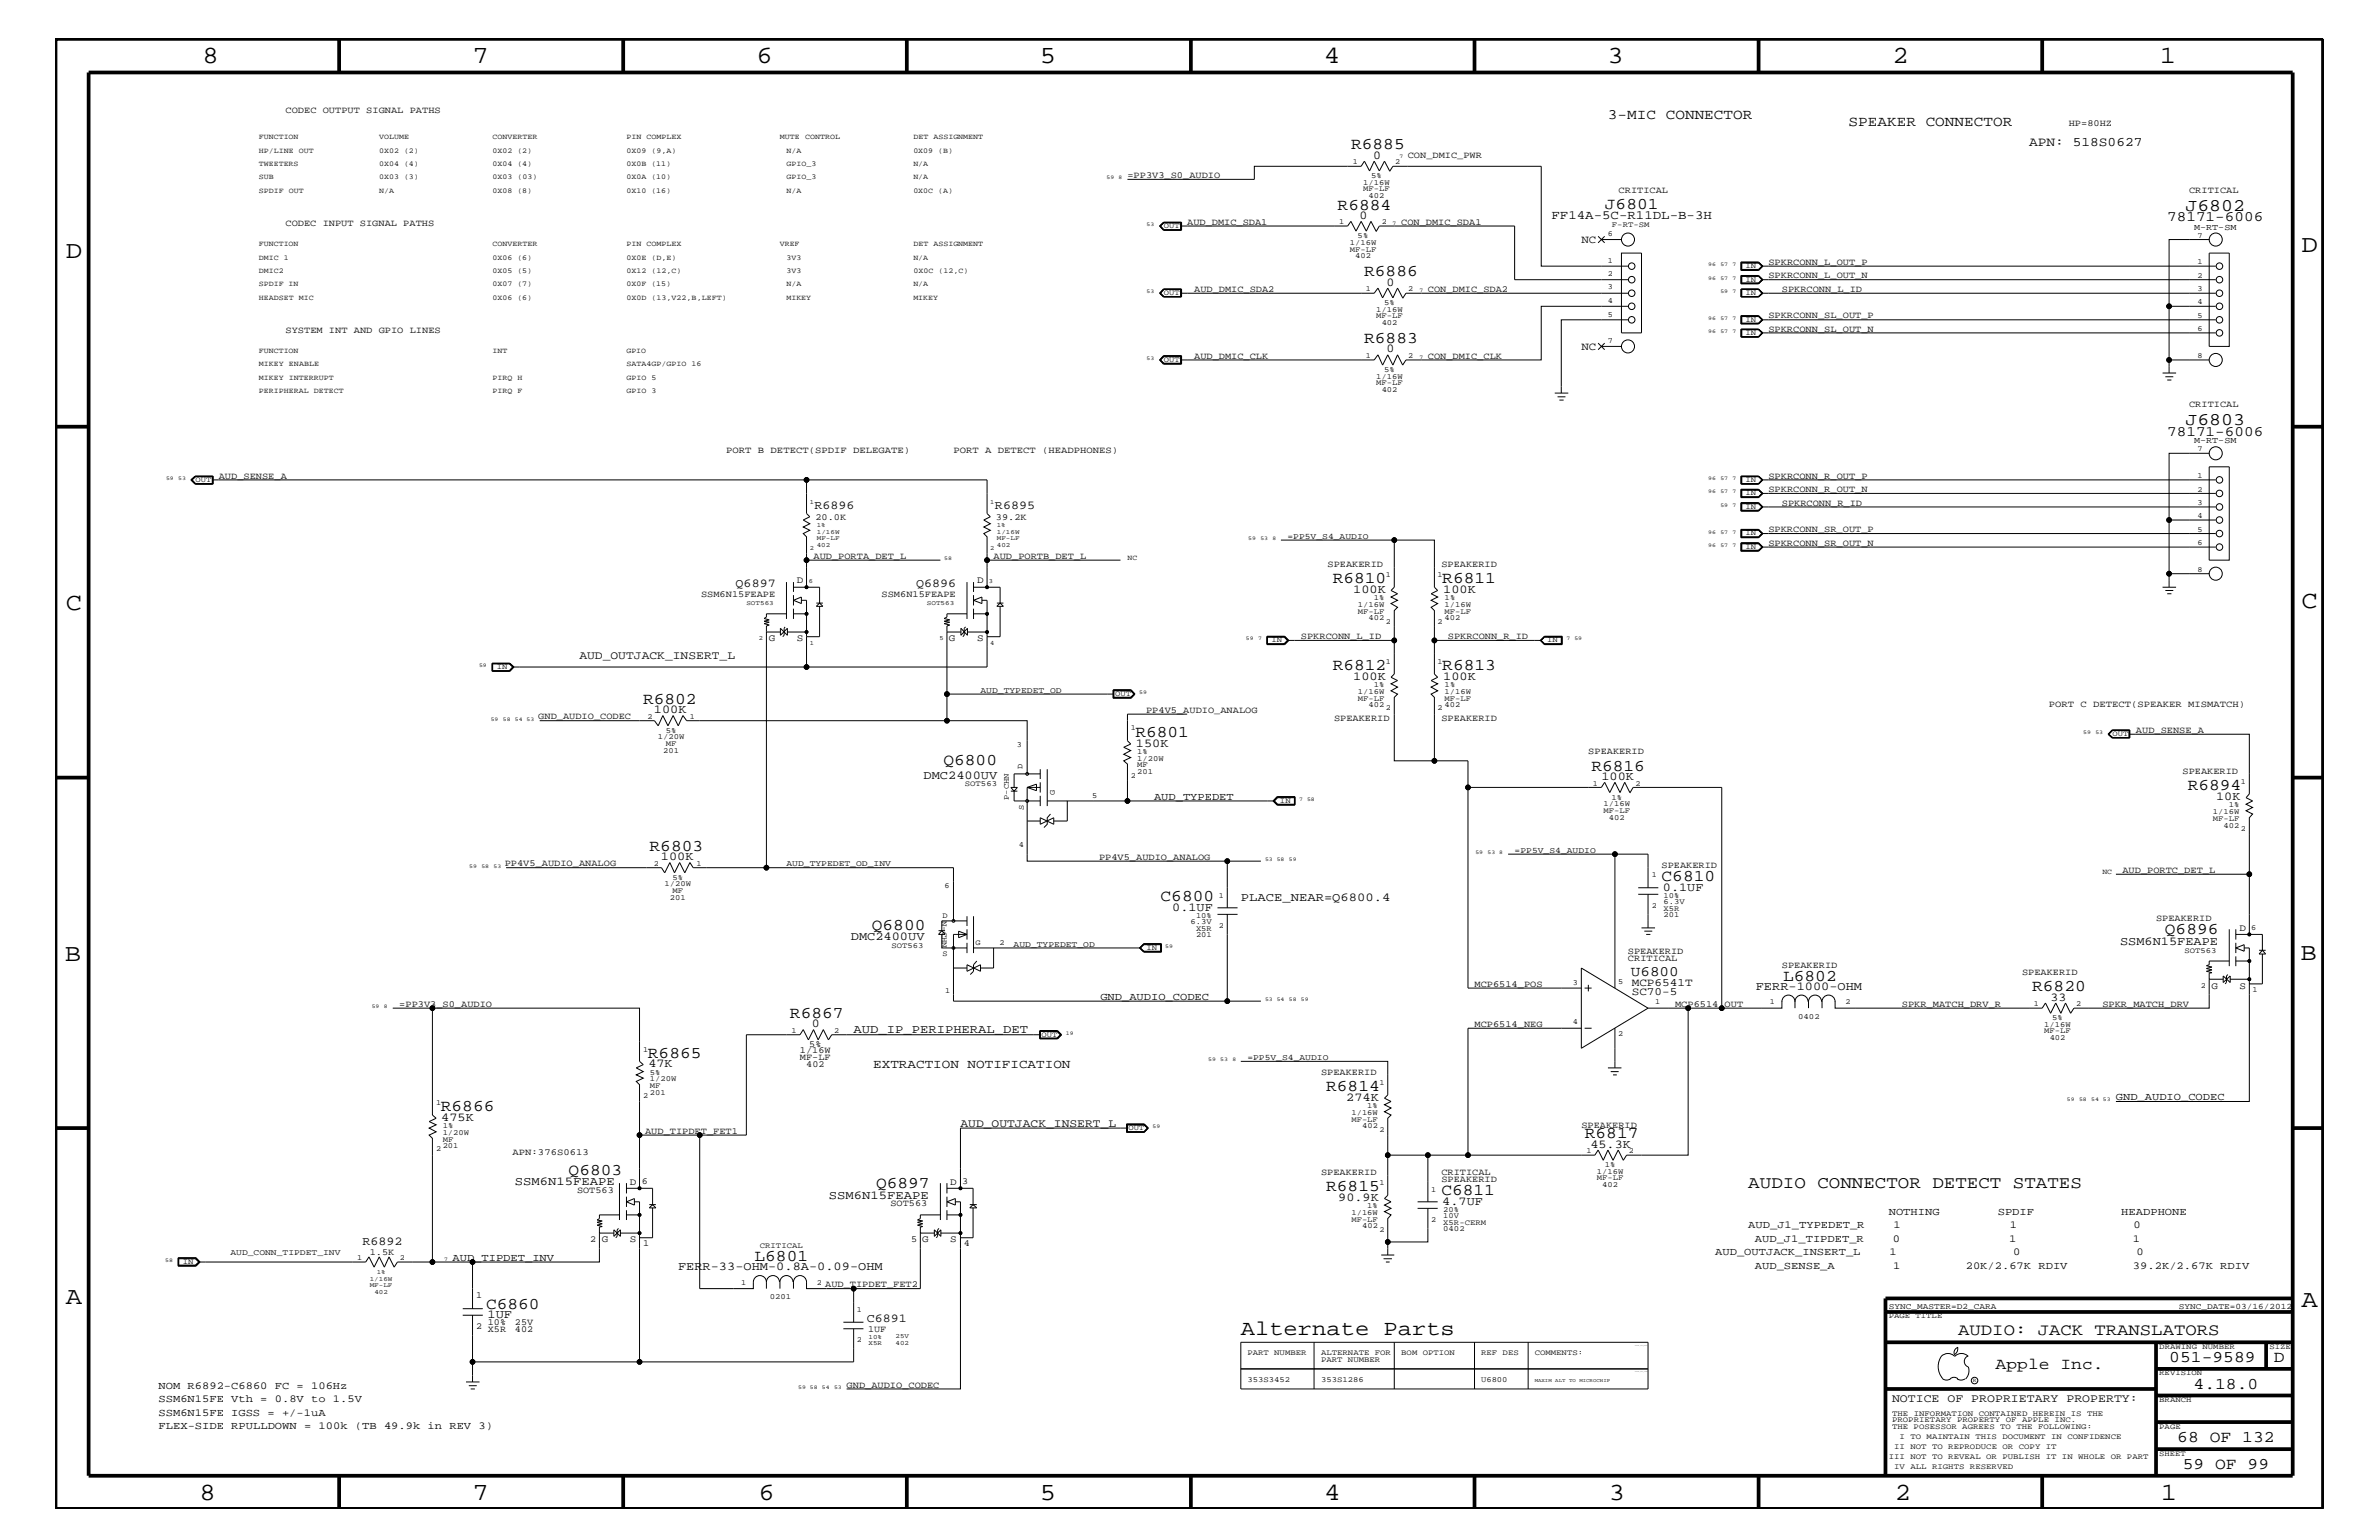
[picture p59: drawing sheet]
<svg xmlns="http://www.w3.org/2000/svg" width="432mm" height="279mm" viewBox="0 0 432 279" stroke-linecap="round" stroke-linejoin="round" font-family="sans-serif">
<defs><g id="words">
<g font-size="4.5">
<text x="36.7" y="11.5">8</text>
<text x="85.8" y="11.5">7</text>
<text x="137.3" y="11.5">6</text>
<text x="188.7" y="11.5">5</text>
<text x="240.3" y="11.5">4</text>
<text x="291.8" y="11.5">3</text>
<text x="343.5" y="11.5">2</text>
<text x="392" y="11.5">1</text>
<text x="11.9" y="46.8">D</text>
<text x="417.7" y="45.7">D</text>
<text x="11.9" y="110.6">C</text>
<text x="417.7" y="110.3">C</text>
<text x="11.8" y="174.3">B</text>
<text x="417.6" y="174.2">B</text>
<text x="11.9" y="236.7">A</text>
<text x="417.7" y="237.1">A</text>
<text x="36.2" y="272.1">8</text>
<text x="85.8" y="272.1">7</text>
<text x="137.7" y="272.1">6</text>
<text x="188.7" y="272.1">5</text>
<text x="240.4" y="272.1">4</text>
<text x="292" y="272.1">3</text>
<text x="343.9" y="272.1">2</text>
<text x="392.2" y="272.1">1</text>
</g>
<text font-size="3.9" x="225.2" y="242.3">Alternate Parts</text>
<g font-size="3.2">
<text x="396.7" y="38.2">J6802</text>
<text x="396.7" y="77.1">J6803</text>
</g>
<text font-size="3.1" x="317.3" y="215.6">AUDIO CONNECTOR DETECT STATES</text>
<g font-size="3">
<text x="245.2" y="27.1">R6885</text>
<text x="242.8" y="38">R6884</text>
<text x="291.3" y="37.9">J6801</text>
<text x="247.6" y="50.2">R6886</text>
<text x="247.6" y="62.3">R6883</text>
<text x="241.9" y="105.8">R6810</text>
<text x="261.8" y="105.8">R6811</text>
<text x="241.9" y="121.5">R6812</text>
<text x="261.8" y="121.5">R6813</text>
<text x="116.7" y="127.7">R6802</text>
<text x="206.1" y="133.6">R6801</text>
<text x="171.2" y="138.9">Q6800</text>
<text x="288.8" y="139.8">R6816</text>
<text x="397.1" y="143.4">R6894</text>
<text x="117.9" y="154.4">R6803</text>
<text x="301.6" y="159.9">C6810</text>
<text x="210.7" y="163.5">C6800</text>
<text x="158.2" y="168.7">Q6800</text>
<text x="392.9" y="169.5">Q6896</text>
<text x="323.6" y="177.9">L6802</text>
<text x="368.9" y="179.9">R6820</text>
<text x="143.4" y="184.7">R6867</text>
<text x="117.6" y="191.9">R6865</text>
<text x="240.7" y="197.9">R6814</text>
<text x="80" y="201.5">R6866</text>
<text x="287.7" y="206.5">R6817</text>
<text x="103.2" y="213.2">Q6803</text>
<text x="159" y="215.6">Q6897</text>
<text x="240.7" y="216.1">R6815</text>
<text x="261.6" y="216.9">C6811</text>
<text x="136.9" y="228.8">L6801</text>
<text x="88.2" y="237.4">C6860</text>
<text x="355.4" y="242.3">AUDIO: JACK TRANSLATORS</text>
<text x="362.2" y="248.4">Apple Inc.</text>
<text x="393.7" y="247.1">051-9589</text>
<text x="398.1" y="252">4.18.0</text>
<text x="412.7" y="247.1">D</text>
<text x="395.2" y="261.6">68 OF 132</text>
<text x="396.2" y="266.6">59 OF 99</text>
</g>
<g font-size="2.6">
<text x="291.8" y="21.6">3-MIC CONNECTOR</text>
<text x="335.5" y="22.9">SPEAKER CONNECTOR</text>
<text x="393.4" y="40.2">78171-6006</text>
<text x="393.4" y="79">78171-6006</text>
<text x="296" y="177.1">U6800</text>
</g>
<text font-size="2.4" x="368.3" y="26.5">APN: 518S0627</text>
<g font-size="2.3">
<text x="281.6" y="39.8">FF14A-5C-R11DL-B-3H</text>
<text x="158.5" y="193.7">EXTRACTION NOTIFICATION</text>
</g>
<g font-size="2.2">
<text x="249.2" y="28.8">0</text>
<text x="246.8" y="39.7">0</text>
<text x="251.7" y="51.8">0</text>
<text x="251.7" y="64">0</text>
<text x="147.8" y="92.4">R6896</text>
<text x="180.6" y="92.4">R6895</text>
<text x="133.5" y="106.5">Q6897</text>
<text x="166.3" y="106.5">Q6896</text>
<text x="245.6" y="107.6">100K</text>
<text x="262" y="107.6">100K</text>
<text x="245.6" y="123.4">100K</text>
<text x="262" y="123.4">100K</text>
<text x="118.7" y="129.4">100K</text>
<text x="206.2" y="135.5">150K</text>
<text x="167.6" y="141.3">DMC2400UV</text>
<text x="290.7" y="141.5">100K</text>
<text x="402.3" y="145.1">10K</text>
<text x="120" y="156.1">100K</text>
<text x="301.8" y="161.7">0.1UF</text>
<text x="212.8" y="165.3">0.1UF</text>
<text x="225.2" y="163.5">PLACE_NEAR=Q6800.4</text>
<text x="154.4" y="170.6">DMC2400UV</text>
<text x="384.8" y="171.5">SSM6N15FEAPE</text>
<text x="318.7" y="179.6">FERR-1000-OHM</text>
<text x="372.2" y="181.6">33</text>
<text x="147.4" y="186.4">0</text>
<text x="154.9" y="187.5">AUD_IP_PERIPHERAL_DET</text>
<text x="117.7" y="193.7">47K</text>
<text x="80.1" y="203.4">475K</text>
<text x="244.3" y="199.8">274K</text>
<text x="288.7" y="208.2">45.3K</text>
<text x="93.5" y="215.1">SSM6N15FEAPE</text>
<text x="150.5" y="217.5">SSM6N15FEAPE</text>
<text x="242.9" y="217.9">90.9K</text>
<text x="261.8" y="218.6">4.7UF</text>
<text x="65.8" y="225.9">R6892</text>
<text x="123.1" y="230.5">FERR-33-OHM-0.8A-0.09-OHM</text>
<text x="88.5" y="239.2">1UF</text>
<text x="157.3" y="239.9">C6891</text>
</g>
<g font-size="2.1">
<text x="105.2" y="119.6">AUD_OUTJACK_INSERT_L</text>
<text x="174.3" y="204.4">AUD_OUTJACK_INSERT_L</text>
<text x="343.4" y="254.4">NOTICE OF PROPRIETARY PROPERTY:</text>
</g>
<g font-size="2">
<text x="287" y="44.1">NC</text>
<text x="287" y="63.4">NC</text>
<text x="296.2" y="178.8">MCP6541T</text>
<text x="296.2" y="180.5">SC70-5</text>
</g>
<g font-size="1.9">
<text x="209.5" y="145.1">AUD_TYPEDET</text>
<text x="199.7" y="181.4">GND_AUDIO_CODEC</text>
<text x="384" y="199.6">GND_AUDIO_CODEC</text>
<text x="342.8" y="220.4">NOTHING</text>
<text x="362.6" y="220.4">SPDIF</text>
<text x="385" y="220.4">HEADPHONE</text>
<text x="311.3" y="227.7">AUD_OUTJACK_INSERT_L</text>
<text x="317.3" y="222.9">AUD_J1_TYPEDET_R</text>
<text x="318.5" y="225.3">AUD_J1_TIPDET_R</text>
<text x="343" y="227.7">1</text>
<text x="343.6" y="225.3">0</text>
<text x="343.7" y="222.9">1</text>
<text x="364.7" y="225.3">1</text>
<text x="364.8" y="222.9">1</text>
<text x="365.4" y="227.7">0</text>
<text x="387.1" y="225.3">1</text>
<text x="387.2" y="222.9">0</text>
<text x="387.8" y="227.7">0</text>
<text x="82.1" y="228.7">AUD_TIPDET_INV</text>
<text x="318.5" y="230.2">AUD_SENSE_A</text>
<text x="343.6" y="230.2">1</text>
<text x="356.8" y="230.2">20K/2.67K RDIV</text>
<text x="387.1" y="230.2">39.2K/2.67K RDIV</text>
<text x="28.8" y="252">NOM R6892-C6860 FC = 106Hz</text>
<text x="28.8" y="254.4">SSM6N15FE Vth = 0.8V to 1.5V</text>
<text x="28.8" y="256.8">SSM6N15FE IGSS = +/-1uA</text>
<text x="28.8" y="259.3">FLEX-SIDE RPULLDOWN = 100k (TB 49.9k in REV 3)</text>
</g>
<g font-size="1.8">
<text x="144.6" y="105.8">D</text>
<text x="177.4" y="105.8">D</text>
<text x="139.5" y="116.4">G</text>
<text x="144.6" y="116.4">S</text>
<text x="172.2" y="116.4">G</text>
<text x="177.4" y="116.4">S</text>
<text x="406.5" y="168.9">D</text>
<text x="401.4" y="179.4">G</text>
<text x="406.5" y="179.4">S</text>
<text x="114.3" y="214.9">D</text>
<text x="172.5" y="214.9">D</text>
<text x="109.2" y="225.4">G</text>
<text x="114.3" y="225.4">S</text>
<text x="167.4" y="225.4">G</text>
<text x="172.5" y="225.4">S</text>
</g>
<g font-size="1.7">
<text x="51.8" y="20.4">CODEC OUTPUT SIGNAL PATHS</text>
<text x="375.5" y="22.9">HP=80HZ</text>
<text x="255.5" y="28.6">CON_DMIC_PWR</text>
<text x="204.6" y="32.3">=PP3V3_S0_AUDIO</text>
<text x="293.8" y="35">CRITICAL</text>
<text x="397.3" y="35">CRITICAL</text>
<text x="51.8" y="41">CODEC INPUT SIGNAL PATHS</text>
<text x="215.5" y="40.8">AUD_DMIC_SDA1</text>
<text x="254.3" y="40.8">CON_DMIC_SDA1</text>
<text x="216.7" y="52.9">AUD_DMIC_SDA2</text>
<text x="259.2" y="52.9">CON_DMIC_SDA2</text>
<text x="321" y="50.5">SPKRCONN_L_OUT_N</text>
<text x="321" y="48">SPKRCONN_L_OUT_P</text>
<text x="323.4" y="52.9">SPKRCONN_L_ID</text>
<text x="321" y="57.8">SPKRCONN_SL_OUT_P</text>
<text x="51.8" y="60.4">SYSTEM INT AND GPIO LINES</text>
<text x="216.7" y="65.1">AUD_DMIC_CLK</text>
<text x="259.2" y="65.1">CON_DMIC_CLK</text>
<text x="321" y="60.2">SPKRCONN_SL_OUT_N</text>
<text x="397.3" y="73.8">CRITICAL</text>
<text x="131.8" y="82.2">PORT B DETECT(SPDIF DELEGATE)</text>
<text x="173.1" y="82.2">PORT A DETECT (HEADPHONES)</text>
<text x="39.7" y="86.9">AUD_SENSE_A</text>
<text x="321" y="89.3">SPKRCONN_R_OUT_N</text>
<text x="321" y="86.9">SPKRCONN_R_OUT_P</text>
<text x="148" y="94.3">20.0K</text>
<text x="180.8" y="94.3">39.2K</text>
<text x="323.4" y="91.7">SPKRCONN_R_ID</text>
<text x="147.7" y="101.4">AUD_PORTA_DET_L</text>
<text x="180.3" y="101.4">AUD_PORTB_DET_L</text>
<text x="321" y="99">SPKRCONN_SR_OUT_N</text>
<text x="321" y="96.5">SPKRCONN_SR_OUT_P</text>
<text x="241" y="102.9">SPEAKERID</text>
<text x="261.6" y="102.9">SPEAKERID</text>
<text x="127.3" y="108.4">SSM6N15FEAPE</text>
<text x="160" y="108.4">SSM6N15FEAPE</text>
<text x="236.1" y="115.9">SPKRCONN_L_ID</text>
<text x="262.8" y="115.9">SPKRCONN_R_ID</text>
<text x="97.7" y="130.5">GND_AUDIO_CODEC</text>
<text x="208" y="129.3">PP4V5_AUDIO_ANALOG</text>
<text x="242.1" y="130.8">SPEAKERID</text>
<text x="261.6" y="130.8">SPEAKERID</text>
<text x="371.9" y="128.3">PORT C DETECT(SPEAKER MISMATCH)</text>
<text x="288.3" y="136.8">SPEAKERID</text>
<text x="387.7" y="133">AUD_SENSE_A</text>
<text x="396.2" y="140.4">SPEAKERID</text>
<text x="199.5" y="156">PP4V5_AUDIO_ANALOG</text>
<text x="91.6" y="157.2">PP4V5_AUDIO_ANALOG</text>
<text x="301.6" y="157.4">SPEAKERID</text>
<text x="385.2" y="158.4">AUD_PORTC_DET_L</text>
<text x="391.3" y="167.1">SPEAKERID</text>
<text x="295.5" y="173.2">SPEAKERID</text>
<text x="267.6" y="179">MCP6514_POS</text>
<text x="295.5" y="174.4">CRITICAL</text>
<text x="323.4" y="175.6">SPEAKERID</text>
<text x="367" y="176.8">SPEAKERID</text>
<text x="72.5" y="182.7">=PP3V3_S0_AUDIO</text>
<text x="304" y="182.7">MCP6514_OUT</text>
<text x="345.2" y="182.7">SPKR_MATCH_DRV_R</text>
<text x="381.6" y="182.7">SPKR_MATCH_DRV</text>
<text x="145.2" y="191.1">1/16W</text>
<text x="146.9" y="189.9">5%</text>
<text x="267.6" y="186.3">MCP6514_NEG</text>
<text x="145.2" y="192.3">MF-LF</text>
<text x="146.3" y="193.6">402</text>
<text x="239.8" y="195">SPEAKERID</text>
<text x="93" y="209.6">APN:376S0613</text>
<text x="117.1" y="205.7">AUD_TIPDET_FET1</text>
<text x="287" y="204.7">SPEAKERID</text>
<text x="116.5" y="214.7">6</text>
<text x="174.7" y="214.7">3</text>
<text x="239.8" y="213.2">SPEAKERID</text>
<text x="261.6" y="214.4">SPEAKERID</text>
<text x="261.6" y="213.2">CRITICAL</text>
<text x="104.7" y="216.4">SOT563</text>
<text x="161.6" y="218.9">SOT563</text>
<text x="67.1" y="227.6">1.5K</text>
<text x="107.1" y="225.3">2</text>
<text x="116.8" y="226">1</text>
<text x="165.4" y="225.3">5</text>
<text x="174.9" y="226">4</text>
<text x="149.8" y="233.5">AUD_TIPDET_FET2</text>
<text x="86.4" y="235.6">1</text>
<text x="86.4" y="241.1">2</text>
<text x="88.6" y="241.6">X5R</text>
<text x="88.6" y="240.5">10%</text>
<text x="93.5" y="241.6">402</text>
<text x="93.5" y="240.3">25V</text>
<text x="157.6" y="241.7">1UF</text>
<text x="153.7" y="251.7">GND_AUDIO_CODEC</text>
</g>
<g font-size="1.6">
<text x="398.2" y="41.7">M-RT-SM</text>
<text x="398.2" y="80.5">M-RT-SM</text>
</g>
<g font-size="1.5">
<text x="233.7" y="97.7">=PP5V_S4_AUDIO</text>
<text x="178" y="125.7">AUD_TYPEDET_OD</text>
<text x="274.9" y="154.7">=PP5V_S4_AUDIO</text>
<text x="142.7" y="157.2">AUD_TYPEDET_OD_INV</text>
<text x="184" y="171.7">AUD_TYPEDET_OD</text>
<text x="226.4" y="192.3">=PP5V_S4_AUDIO</text>
<text x="41.8" y="227.8">AUD_CONN_TIPDET_INV</text>
<text x="342.8" y="237.4">SYNC_MASTER=D2_CARA</text>
<text x="395.5" y="237.4">SYNC_DATE=03/16/2012</text>
</g>
<g font-size="1.4">
<text x="47" y="25.3">FUNCTION</text>
<text x="47" y="27.7">HP/LINE OUT</text>
<text x="68.8" y="25.3">VOLUME</text>
<text x="68.8" y="27.7">0X02 (2)</text>
<text x="89.4" y="25.3">CONVERTER</text>
<text x="89.4" y="27.7">0X02 (2)</text>
<text x="113.7" y="27.7">0X09 (9,A)</text>
<text x="113.7" y="25.3">PIN COMPLEX</text>
<text x="141.6" y="25.3">MUTE CONTROL</text>
<text x="142.7" y="27.7">N/A</text>
<text x="165.8" y="25.3">DET ASSIGNMENT</text>
<text x="165.8" y="27.7">0X09 (B)</text>
<text x="245.5" y="29.7">1</text>
<text x="253.2" y="29.7">2</text>
<text x="47" y="35">SPDIF OUT</text>
<text x="47" y="32.5">SUB</text>
<text x="47" y="30.2">TWEETERS</text>
<text x="68.8" y="35">N/A</text>
<text x="68.8" y="32.5">0X03 (3)</text>
<text x="68.8" y="30.2">0X04 (4)</text>
<text x="89.4" y="32.5">0X03 (03)</text>
<text x="89.4" y="30.2">0X04 (4)</text>
<text x="89.4" y="35">0X08 (8)</text>
<text x="113.7" y="32.5">0X0A (10)</text>
<text x="113.7" y="30.2">0X0B (11)</text>
<text x="113.7" y="35">0X10 (16)</text>
<text x="142.7" y="30.2">GPIO_3</text>
<text x="142.7" y="32.5">GPIO_3</text>
<text x="142.7" y="35">N/A</text>
<text x="165.8" y="30.2">N/A</text>
<text x="165.8" y="35">0X0C (A)</text>
<text x="165.8" y="32.5">N/A</text>
<text x="247.4" y="34.7">MF-LF</text>
<text x="247.4" y="33.6">1/16W</text>
<text x="248.4" y="35.9">402</text>
<text x="248.9" y="32.3">5%</text>
<text x="211.2" y="41.4">OUT</text>
<text x="243.1" y="40.7">1</text>
<text x="250.8" y="40.7">2</text>
<text x="292.6" y="41.2">F-RT-SM</text>
<text x="47" y="47.1">DMIC 1</text>
<text x="47" y="44.6">FUNCTION</text>
<text x="89.4" y="47.1">0X06 (6)</text>
<text x="89.4" y="44.6">CONVERTER</text>
<text x="113.7" y="44.6">PIN COMPLEX</text>
<text x="113.7" y="47.1">0X0E (D,E)</text>
<text x="141.6" y="44.6">VREF</text>
<text x="142.7" y="47.1">3V3</text>
<text x="165.8" y="44.6">DET ASSIGNMENT</text>
<text x="165.8" y="47.1">N/A</text>
<text x="245" y="45.7">MF-LF</text>
<text x="245" y="44.4">1/16W</text>
<text x="246" y="46.8">402</text>
<text x="246.4" y="43.2">5%</text>
<text x="291.8" y="42.9">6</text>
<text x="291.8" y="47.7">1</text>
<text x="398.9" y="43.1">7</text>
<text x="398.9" y="47.9">1</text>
<text x="47" y="51.9">SPDIF IN</text>
<text x="47" y="49.6">DMIC2</text>
<text x="89.4" y="49.6">0X05 (5)</text>
<text x="89.4" y="51.9">0X07 (7)</text>
<text x="113.7" y="51.9">0X0F (15)</text>
<text x="113.7" y="49.6">0X12 (12,C)</text>
<text x="142.7" y="49.6">3V3</text>
<text x="142.7" y="51.9">N/A</text>
<text x="165.8" y="49.6">0X0C (12,C)</text>
<text x="165.8" y="51.9">N/A</text>
<text x="211.2" y="53.5">OUT</text>
<text x="247.9" y="52.8">1</text>
<text x="255.6" y="52.8">2</text>
<text x="291.8" y="50.2">2</text>
<text x="291.8" y="52.5">3</text>
<text x="316.8" y="51.1">IN</text>
<text x="316.8" y="48.7">IN</text>
<text x="316.8" y="53.5">IN</text>
<text x="398.9" y="50.4">2</text>
<text x="398.9" y="52.8">3</text>
<text x="47" y="54.4">HEADSET MIC</text>
<text x="89.4" y="54.4">0X06 (6)</text>
<text x="113.7" y="54.4">0X0D (13,V22,B,LEFT)</text>
<text x="142.7" y="54.4">MIKEY</text>
<text x="165.8" y="54.4">MIKEY</text>
<text x="249.8" y="56.6">1/16W</text>
<text x="249.8" y="57.8">MF-LF</text>
<text x="250.8" y="59">402</text>
<text x="251.2" y="55.3">5%</text>
<text x="291.8" y="55">4</text>
<text x="291.8" y="57.4">5</text>
<text x="316.8" y="58.4">IN</text>
<text x="398.9" y="55.2">4</text>
<text x="398.9" y="57.7">5</text>
<text x="47" y="64">FUNCTION</text>
<text x="89.4" y="64">INT</text>
<text x="113.7" y="64">GPIO</text>
<text x="211.2" y="65.6">OUT</text>
<text x="247.9" y="64.9">1</text>
<text x="255.6" y="64.9">2</text>
<text x="291.8" y="62.3">7</text>
<text x="316.8" y="60.8">IN</text>
<text x="398.9" y="64.9">8</text>
<text x="398.9" y="60.1">6</text>
<text x="47" y="68.9">MIKEY INTERRUPT</text>
<text x="47" y="66.5">MIKEY ENABLE</text>
<text x="47" y="71.3">PERIPHERAL DETECT</text>
<text x="89.4" y="68.9">PIRQ H</text>
<text x="89.4" y="71.3">PIRQ F</text>
<text x="113.7" y="71.3">GPIO 3</text>
<text x="113.7" y="68.9">GPIO 5</text>
<text x="113.7" y="66.5">SATA4GP/GPIO 16</text>
<text x="249.8" y="69.9">MF-LF</text>
<text x="249.8" y="68.7">1/16W</text>
<text x="250.8" y="71.1">402</text>
<text x="251.2" y="67.5">5%</text>
<text x="398.9" y="81.9">7</text>
<text x="35.5" y="87.5">OUT</text>
<text x="316.8" y="87.5">IN</text>
<text x="316.8" y="89.9">IN</text>
<text x="398.9" y="86.7">1</text>
<text x="398.9" y="89.2">2</text>
<text x="316.8" y="92.3">IN</text>
<text x="398.9" y="91.6">3</text>
<text x="398.9" y="94">4</text>
<text x="204.6" y="101.6">NC</text>
<text x="316.8" y="97.1">IN</text>
<text x="316.8" y="99.6">IN</text>
<text x="398.9" y="96.5">5</text>
<text x="398.9" y="98.8">6</text>
<text x="251.5" y="104.7">1</text>
<text x="260.9" y="104.7">1</text>
<text x="398.9" y="103.7">8</text>
<text x="246.5" y="111.4">MF-LF</text>
<text x="246.5" y="110.2">1/16W</text>
<text x="248.4" y="112.6">402</text>
<text x="249.3" y="108.9">1%</text>
<text x="251.5" y="113.1">2</text>
<text x="260.9" y="113.1">2</text>
<text x="262.2" y="112.6">402</text>
<text x="262.2" y="108.9">1%</text>
<text x="262.2" y="111.4">MF-LF</text>
<text x="262.2" y="110.2">1/16W</text>
<text x="230.8" y="116.5">IN</text>
<text x="280.8" y="116.5">IN</text>
<text x="90.2" y="121.4">IN</text>
<text x="246.5" y="125.9">1/16W</text>
<text x="249.3" y="124.7">1%</text>
<text x="251.5" y="120.4">1</text>
<text x="260.9" y="120.4">1</text>
<text x="262.2" y="124.7">1%</text>
<text x="262.2" y="125.9">1/16W</text>
<text x="117.5" y="130.4">2</text>
<text x="125.2" y="130.4">1</text>
<text x="202.4" y="126.3">OUT</text>
<text x="246.5" y="127.1">MF-LF</text>
<text x="248.4" y="128.3">402</text>
<text x="251.5" y="128.9">2</text>
<text x="260.9" y="128.9">2</text>
<text x="262.2" y="128.3">402</text>
<text x="262.2" y="127.1">MF-LF</text>
<text x="119.4" y="134.1">1/20W</text>
<text x="120.4" y="136.6">201</text>
<text x="120.9" y="133">5%</text>
<text x="120.9" y="135.3">MF</text>
<text x="184.6" y="135.6">3</text>
<text x="205.2" y="132.5">1</text>
<text x="206.4" y="136.8">1%</text>
<text x="383.5" y="133.5">OUT</text>
<text x="175.1" y="142.6">SOT563</text>
<text x="185.6" y="139.6" transform="rotate(-90 185.6 139.6)">D</text>
<text x="205.2" y="141.1">2</text>
<text x="206.4" y="138">1/20W</text>
<text x="206.4" y="139.2">MF</text>
<text x="206.4" y="140.4">201</text>
<text x="289.1" y="142.5">1</text>
<text x="296.8" y="142.5">2</text>
<text x="406.7" y="142.3">1</text>
<text x="183.1" y="145.1" transform="rotate(-90 183.1 145.1)">P-CHN</text>
<text x="185.8" y="147" transform="rotate(-90 185.8 147)">S</text>
<text x="191.4" y="144.2" transform="rotate(-90 191.4 144.2)">G</text>
<text x="198.2" y="144.7">5</text>
<text x="232.3" y="145.7">IN</text>
<text x="291" y="146.2">1/16W</text>
<text x="291" y="147.5">MF-LF</text>
<text x="292" y="148.7">402</text>
<text x="292.5" y="145.1">1%</text>
<text x="401.7" y="149">MF-LF</text>
<text x="401.7" y="147.7">1/16W</text>
<text x="404.5" y="146.5">1%</text>
<text x="184.9" y="153.7">4</text>
<text x="403.6" y="150.1">402</text>
<text x="406.7" y="150.7">2</text>
<text x="118.7" y="157.1">2</text>
<text x="120.6" y="160.8">1/20W</text>
<text x="122" y="159.6">5%</text>
<text x="122" y="162">MF</text>
<text x="126.4" y="157.1">1</text>
<text x="171.4" y="161.1">6</text>
<text x="299.8" y="159.2">1</text>
<text x="381.6" y="158.6">NC</text>
<text x="121.6" y="163.3">201</text>
<text x="171" y="167.1" transform="rotate(90 171 167.1)">N-CHN</text>
<text x="171.1" y="166.5">D</text>
<text x="216.1" y="167.6">6.3V</text>
<text x="217.1" y="166.5">10%</text>
<text x="221.2" y="162.8">1</text>
<text x="299.8" y="164.7">2</text>
<text x="301.9" y="165.2">X5R</text>
<text x="301.9" y="163.9">6.3V</text>
<text x="301.9" y="162.8">10%</text>
<text x="301.9" y="166.4">201</text>
<text x="161.8" y="172.1">SOT563</text>
<text x="171.1" y="173.5">S</text>
<text x="177.1" y="171.4">G</text>
<text x="181.4" y="171.4">2</text>
<text x="208.1" y="172.3">IN</text>
<text x="217.1" y="168.9">X5R</text>
<text x="217.1" y="170">201</text>
<text x="221.2" y="168.3">2</text>
<text x="396.5" y="172.8">SOT563</text>
<text x="408.6" y="168.7">6</text>
<text x="285.5" y="178.7">3</text>
<text x="293.7" y="178.6">5</text>
<text x="399.5" y="179.3">2</text>
<text x="408.9" y="179.9">1</text>
<text x="171.5" y="180.1">1</text>
<text x="285.5" y="185.9">4</text>
<text x="300.4" y="182.2">1</text>
<text x="321.2" y="182.2">1</text>
<text x="326.4" y="184.9">0402</text>
<text x="334.9" y="182.2">2</text>
<text x="369.1" y="182.5">1</text>
<text x="372.5" y="185">5%</text>
<text x="376.9" y="182.5">2</text>
<text x="116.8" y="190.8">1</text>
<text x="143.7" y="187.4">1</text>
<text x="151.4" y="187.4">2</text>
<text x="189.1" y="188.1">OUT</text>
<text x="293.7" y="188">2</text>
<text x="371.1" y="186.3">1/16W</text>
<text x="371.1" y="187.5">MF-LF</text>
<text x="372" y="188.7">402</text>
<text x="117.9" y="197.4">MF</text>
<text x="117.9" y="195">5%</text>
<text x="117.9" y="196.2">1/20W</text>
<text x="250.4" y="196.8">1</text>
<text x="79.2" y="200.4">1</text>
<text x="116.8" y="199.2">2</text>
<text x="117.9" y="198.7">201</text>
<text x="245.3" y="203.5">MF-LF</text>
<text x="245.3" y="202.3">1/16W</text>
<text x="248.2" y="201">1%</text>
<text x="79.2" y="208.9">2</text>
<text x="80.3" y="208.3">201</text>
<text x="80.3" y="207.1">MF</text>
<text x="80.3" y="204.7">1%</text>
<text x="80.3" y="205.9">1/20W</text>
<text x="204.8" y="205.1">OUT</text>
<text x="247.2" y="204.7">402</text>
<text x="250.4" y="205.3">2</text>
<text x="288" y="209.2">1</text>
<text x="295.7" y="209.2">2</text>
<text x="250.4" y="215">1</text>
<text x="289.9" y="214.2">MF-LF</text>
<text x="289.9" y="213">1/16W</text>
<text x="290.8" y="215.3">402</text>
<text x="291.3" y="211.7">1%</text>
<text x="245.3" y="221.7">MF-LF</text>
<text x="245.3" y="220.4">1/16W</text>
<text x="248.2" y="219.2">1%</text>
<text x="259.8" y="216.2">1</text>
<text x="259.8" y="221.7">2</text>
<text x="262" y="219.8">20%</text>
<text x="262" y="220.9">10V</text>
<text x="137.9" y="226.5">CRITICAL</text>
<text x="247.2" y="222.9">402</text>
<text x="250.4" y="223.5">2</text>
<text x="262" y="222.2">X5R-CERM</text>
<text x="262" y="223.4">0402</text>
<text x="33.2" y="229.3">IN</text>
<text x="64.9" y="228.5">1</text>
<text x="72.6" y="228.5">2</text>
<text x="134.5" y="233.2">1</text>
<text x="148.3" y="233.2">2</text>
<text x="139.7" y="235.7">0201</text>
<text x="155.5" y="238">1</text>
<text x="342.8" y="239.2">PAGE TITLE</text>
<text x="155.5" y="243.5">2</text>
<text x="226.4" y="245.9">PART NUMBER</text>
<text x="239.8" y="245.9">ALTERNATE FOR</text>
<text x="254.3" y="245.9">BOM OPTION</text>
<text x="268.8" y="245.9">REF DES</text>
<text x="278.6" y="245.9">COMMENTS:</text>
<text x="391.9" y="244.7">DRAWING NUMBER</text>
<text x="411.9" y="244.7">SIZE</text>
<text x="226.4" y="250.7">353S3452</text>
<text x="239.8" y="247.1">PART NUMBER</text>
<text x="239.8" y="250.7">353S1286</text>
<text x="268.8" y="250.7">U6800</text>
<text x="391.9" y="249.5">REVISION</text>
<text x="343.4" y="256.8">THE INFORMATION CONTAINED HEREIN IS THE</text>
<text x="391.9" y="254.4">BRANCH</text>
<text x="343.4" y="258">PROPRIETARY PROPERTY OF APPLE INC.</text>
<text x="343.4" y="259.3">THE POSESSOR AGREES TO THE FOLLOWING:</text>
<text x="343.8" y="262.9">II NOT TO REPRODUCE OR COPY IT</text>
<text x="344.8" y="261.1">I TO MAINTAIN THIS DOCUMENT IN CONFIDENCE</text>
<text x="391.9" y="259.3">PAGE</text>
<text x="342.8" y="264.7">III NOT TO REVEAL OR PUBLISH IT IN WHOLE OR PART</text>
<text x="343.8" y="266.6">IV ALL RIGHTS RESERVED</text>
<text x="391.9" y="264.1">SHEET</text>
</g>
<g font-size="1.2">
<text x="147" y="91.4">1</text>
<text x="148.3" y="95.6">1%</text>
<text x="179.7" y="91.4">1</text>
<text x="180.9" y="95.6">1%</text>
<text x="147" y="99.9">2</text>
<text x="148.3" y="99.3">402</text>
<text x="148.3" y="96.8">1/16W</text>
<text x="148.3" y="98">MF-LF</text>
<text x="179.7" y="99.9">2</text>
<text x="180.9" y="99.3">402</text>
<text x="180.9" y="98">MF-LF</text>
<text x="180.9" y="96.8">1/16W</text>
<text x="146.8" y="105.7">6</text>
<text x="179.5" y="105.7">3</text>
<text x="135.5" y="109.8">SOT563</text>
<text x="168.2" y="109.8">SOT563</text>
<text x="137.8" y="116.2">2</text>
<text x="147" y="117">1</text>
<text x="170.5" y="116.2">5</text>
<text x="179.7" y="117">4</text>
<text x="67.1" y="233.5">MF-LF</text>
<text x="67.1" y="232.4">1/16W</text>
<text x="68.4" y="231.1">1%</text>
<text x="67.9" y="234.7">402</text>
<text x="157.6" y="242.9">10%</text>
<text x="157.6" y="244">X5R</text>
<text x="162.6" y="244">402</text>
<text x="162.6" y="242.8">25V</text>
</g>
<g font-size="1">
<text x="254" y="28.6">7</text>
<text x="200.8" y="32.5">59</text>
<text x="203" y="32.5">8</text>
<text x="208.1" y="41">53</text>
<text x="252.7" y="40.8">7</text>
<text x="208.1" y="53.2">53</text>
<text x="257.6" y="52.9">7</text>
<text x="310" y="48.3">96</text>
<text x="310" y="50.7">96</text>
<text x="312.3" y="53.2">59</text>
<text x="312.3" y="48.3">57</text>
<text x="312.3" y="50.7">57</text>
<text x="314.5" y="53.2">7</text>
<text x="314.5" y="48.3">7</text>
<text x="314.5" y="50.7">7</text>
<text x="310" y="58">96</text>
<text x="312.3" y="58">57</text>
<text x="314.5" y="58">7</text>
<text x="208.1" y="65.3">53</text>
<text x="257.6" y="65.1">7</text>
<text x="310" y="60.4">96</text>
<text x="312.3" y="60.4">57</text>
<text x="314.5" y="60.4">7</text>
<text x="30.1" y="87.1">59</text>
<text x="32.3" y="87.1">53</text>
<text x="310" y="89.5">96</text>
<text x="310" y="87.1">96</text>
<text x="312.3" y="89.5">57</text>
<text x="312.3" y="87.1">57</text>
<text x="314.5" y="89.5">7</text>
<text x="314.5" y="87.1">7</text>
<text x="312.3" y="92">59</text>
<text x="314.5" y="92">7</text>
<text x="171.4" y="101.6">58</text>
<text x="226.6" y="98">59</text>
<text x="228.8" y="98">53</text>
<text x="231" y="98">8</text>
<text x="310" y="99.3">96</text>
<text x="310" y="96.8">96</text>
<text x="312.3" y="99.3">57</text>
<text x="312.3" y="96.8">57</text>
<text x="314.5" y="99.3">7</text>
<text x="314.5" y="96.8">7</text>
<text x="226.1" y="116.2">59</text>
<text x="228.3" y="116.2">7</text>
<text x="284.3" y="116.2">7</text>
<text x="285.8" y="116.2">59</text>
<text x="87" y="121">59</text>
<text x="206.8" y="125.9">59</text>
<text x="89.1" y="130.8">59</text>
<text x="91.3" y="130.8">58</text>
<text x="93.5" y="130.8">54 53</text>
<text x="378.1" y="133.2">59</text>
<text x="380.3" y="133.2">53</text>
<text x="235.8" y="145.3">7</text>
<text x="237.2" y="145.3">58</text>
<text x="267.8" y="155">59</text>
<text x="270" y="155">53 8</text>
<text x="85.2" y="157.4">59</text>
<text x="87.4" y="157.4">58</text>
<text x="89.6" y="157.4">53</text>
<text x="229.6" y="156.2">53 58</text>
<text x="233.9" y="156.2">59</text>
<text x="211.5" y="172">59</text>
<text x="67.5" y="182.9">59</text>
<text x="69.7" y="182.9">8</text>
<text x="229.6" y="181.6">53 54</text>
<text x="233.9" y="181.6">58</text>
<text x="236.1" y="181.6">59</text>
<text x="193.5" y="187.7">19</text>
<text x="219.3" y="192.6">59</text>
<text x="221.5" y="192.6">53</text>
<text x="223.7" y="192.6">8</text>
<text x="375.2" y="199.8">59</text>
<text x="377.4" y="199.8">58</text>
<text x="379.6" y="199.8">54 53</text>
<text x="209.2" y="204.7">59</text>
<text x="30" y="229">58</text>
<text x="80.6" y="228.7">7</text>
<text x="144.9" y="252">59 58</text>
<text x="149.2" y="252">54</text>
<text x="151.4" y="252">53</text>
<text x="358.1" y="250.7">R</text>
</g>
<text font-size=".9" x="278.6" y="250.7">MAXIM ALT TO MICROCHIP</text>
</g></defs>
<g fill="none" stroke="#000" stroke-width=".18">
<path d="M252.2 31.1l.6-.9h26.9v18.1h15.8M252.2 31l-.9-1.8-.9 1.8-1-1.8-.8 1.8-.9-1.8-.6 1h-19.4v2.3h-23.1M210.5 41l.7-.7h3.3v1.5h-3.3zM210.5 53.2l.7 .7M210.5 41l.7 .8M211.2 52.4h3.3v1.5h-3.3l-.7-.7zM211.2 52.5l-.5 .7 .5 .6M211.2 40.4l-.5 .6 .5 .7M211.2 52.4l-.7 .8M211.2 52.5l-.6 .7 .6 .6M211.2 53.8h3.2M211.2 52.5h3.2"/>
<path d="M211.2 40.3l-.7 .7M211.2 40.4l-.6 .6 .6 .7M211.2 41.7h3.2M211.2 40.4h3.2M214.3 53.2h35.1l.7-.9 .9 1.7 .9-1.7 .9 1.7 .9-1.7 .9 1.7M214.3 40.4v1.3M214.3 52.5v1.3M214.3 41h30.3l.6-.8 .9 1.7 1-1.7 .9 1.7 .8-1.7 1 1.7M214.4 40.3v1.5M214.4 52.4v1.5M249.8 42l.6-1h24.5v9.7h20.6M290.1 42.9l1.2 1.2"/>
<path d="M290.7 43.5h3.6M291.3 42.9l-1.2 1.2M294.3 45.9h3.6v14.5h-3.6zM295.5 58h-12.1v13.3M295.5 55.6h-15.8v9.7h-24.5l-.6 .9-.9-1.8-.9 1.8-.9-1.8-.9 1.8-.9-1.8-.7 .9h-35.1M295.5 53.2h-40.3l-.6 .9M316 52.4h3.2l.8 .8-.8 .7h-3.2zM316 50h3.2l.8 .7-.8 .8h-3.2zM316 47.5h3.2l.8 .8-.8 .8h-3.2zM316 57.3h3.2l.8 .7-.8 .8h-3.2zM316 59.7h3.2l.8 .7-.8 .8h-3.2zM316.1 53.8h3.1"/>
<path d="M316.1 52.5h3.1M316.1 52.4v1.5M316.1 59.7v1.5M316.1 47.7h3.1M316.1 59.8h3.1M316.1 50.2h3.1l.6 .5-.6 .6h-3.1zM316.1 47.7v1.2h3.1l.6-.6M316.1 52.5v1.3M316.1 57.4h3.1l.6 .6-.6 .6h-3.1zM316.1 59.8v1.3M319.2 50.1l.7 .6-.7 .7M319.2 50.1h-3.1v1.3h3.1"/>
<path d="M319.2 57.3h-3.1v1.4h3.1M319.2 50.1l.8 .6M319.2 57.3l.7 .7-.7 .7M319.2 57.3l.8 .7M319.2 47.7l.7 .6-.7 .7h-3.1M319.2 47.7l.6 .6M319.2 52.5l.7 .7-.7 .6M319.2 52.5l.6 .7M319.2 59.8l.7 .6-.7 .7M319.2 59.8l.6 .6M319.8 50.7h82.4M319.8 48.3h82.4"/>
<path d="M319.8 58h82.4M319.8 53.2h82.4M319.8 53.2l-.6 .6M320 50.7l-.8 .7M320 48.3l-.8-.7h-3.1v1.5M320 58l-.8 .7M401 45.9h3.6v17h-3.6zM401 43.5h-7.3v12.1M402.2 55.6h-8.5v9.7M210.5 65.3l.7 .7M211.2 64.5h3.3v1.6h-3.3l-.7-.8zM211.2 64.7h3.1v1.2h-3.1l-.5-.6z"/>
<path d="M211.2 64.5l-.7 .8M214.4 64.5v1.5h-3.2M214.4 64.6h-3.2l-.6 .7 .6 .7M282.2 71.3h2.4M282.7 72h1.4M283 72.6h.8M290.1 62.3l1.2 1.1M290.7 62.9h3.6M291.3 62.3l-1.2 1.1M316.1 61.1h3.1M319.8 60.4h82.4M319.8 60.4l-.6 .7"/>
<path d="M392.5 67.7h2.5M393 68.4h1.5M393.4 68.9h.7M401 65.3h-7.3v2.4M34.6 87.1l.8-.7h3.3v1.4h-3.3zM35.5 86.5l-.6 .6 .6 .6M35.5 86.4l-.8 .7 .8 .7M35.5 86.5l-.7 .6 .7 .6M35.5 87.7h3.1M35.5 86.5h3.1M38.5 86.5v1.2M38.5 87.1h107.9"/>
<path d="M38.6 86.4v1.4M232.5 98h20.6v8.5l-.6 .6 1.2 .6-1.2 .6 1.2 .6-1.2 .6 1.2 .7-.6 .6v5.4h-19.4M253.1 98h7.3v8.5l.5 .6-1.1 .6 1.1 .6-1.1 .6 1.1 .6-1.1 .7 .6 .6v5.4h19.3M316 86.4h3.2l.8 .7-.8 .7h-3.2zM316 88.8h3.2l.8 .7-.8 .8h-3.2zM316 91.2h3.2l.8 .8-.8 .7h-3.2zM316 96h3.2l.8 .8-.8 .8h-3.2zM316 98.5h3.2l.8 .8-.8 .7h-3.2zM316.1 87.7h3.1M316.1 86.5h3.1M316.1 91.3h3.1l.7 .7-.7 .7M316.1 86.4v1.4"/>
<path d="M316.1 91.2v1.5h3.1M316.1 98.5v1.4h3.1l.8-.6M316.1 99.9h3.1M316.1 98.6h3.1l.7 .7-.7 .6M316.1 86.5v1.2M316.1 88.9h3.1l.6 .6-.6 .6h-3.1zM316.1 91.4h3.1l.6 .6-.6 .6h-3.1zM316.1 96.2h3.1l.6 .6-.6 .6h-3.1zM319.2 88.8h-3.1v1.4h3.1M319.2 96.1h-3.1v1.4h3.1M319.2 86.5l.7 .6-.7 .6M319.2 86.5l.6 .6"/>
<path d="M319.2 88.8l.7 .7-.7 .7M319.2 88.8l.8 .7M319.2 96.1l.7 .7-.7 .7M319.2 96.1l.8 .7M319.8 87.1h82.4M319.8 99.3h82.4M319.8 96.8h82.4M319.8 92h82.4M319.8 89.5h82.4M319.8 99.3l-.6-.6h-3.1v1.2M319.8 87.1l-.6 .6M319.8 99.3l-.6 .6"/>
<path d="M320 92l-.8 .7M320 89.5l-.8 .7M320 96.8l-.8 .7M401 84.7h3.6v16.9h-3.6zM401 82.2h-7.3v12.1M402.2 94.3h-8.5v9.8M139.1 114.7h2.5M141.6 114v1.3l1.3-1.3v1.3zM142.5 113.7l-.2 .3v1.3l-.2 .2M142.7 111.4h-3.6v.6l-.4 .2 .9 .3-.9 .2 .9 .2-.9 .2 .9 .3-.5 .2v43.8h34v9.7M142.7 105.6v6.7M142.9 114.7h3.5"/>
<path d="M144 106.5h4.8v2.9M144 105.6v1.8M144 108v1.8M144 110.4v1.9M144 111.4h2.4M144 108.9l1.5-.6v1.2zM145.5 108.9h.9v12.1M146.4 106.5v-9.1l-.6-.6 1.2-.6-1.2-.6 1.2-.6-1.2-.7 1.2-.5-.6-.6v-6.1h32.8v6.1l.5 .6-1.1 .5 1.1 .7-1.1 .6 1.1 .6-1.1 .6 .6 .6v9.1M146.4 101.6h24.3M148.2 110l.6-.6 .6 .6zM148.2 109.4h1.2M148.8 110v5.5h-2.4"/>
<path d="M171.9 114.7h2.5M174.4 114v1.3l1.2-1.3v1.3zM175.3 113.7l-.3 .3v1.3l-.2 .2M175.5 111.4h-3.6v.6l-.5 .2 1 .3-1 .2 1 .2-1 .2 1 .3-.5 .2v12.3h30.3M175.5 105.6v6.7M175.6 114.7h3.6M176.7 106.5h4.8v2.9M176.7 111.4h2.5M176.7 105.6v1.8M176.7 108v1.8M176.7 110.4v1.9M176.7 108.9l1.5-.6v1.2z"/>
<path d="M178.2 108.9h1v12.1h-86.2M179.2 101.6h24.2M180.9 110l.6-.6 .6 .6zM180.9 109.4h1.2M181.5 110v5.5h-2.3M230 115.5h3.2l.6 .7-.6 .7h-3.2M230 115.4h3.2l.7 .8-.7 .8h-3.2zM230 115.5v1.4M230 115.6h3.1l.6 .6M233.1 115.5l.7 .7-.7 .7M233.7 116.2l-.6 .6h-3.1M253.1 116.2v6.1l-.6 .6 1.2 .6-1.2 .6 1.2 .6-1.2 .6 1.2 .6-.6 .6v11.5h7.3v-11.5l-.6-.6 1.1-.6-1.1-.6 1.1-.6-1.1-.6 1.1-.6-.5-.6v-6.1"/>
<path d="M279.6 116.2l.7-.8h3.2v1.6h-3.2zM280.3 115.6h3.1v1.2h-3.1l-.6-.6zM280.3 115.5h3.2v1.4h-3.2l-.6-.7zM392.5 106.5h2.5M393 107.1h1.5M393.4 107.7h.7M401 104.1h-7.3v2.4M92.5 120.4h-3.1v1.3h3.1M92.5 120.4l.6 .6-.6 .7M92.5 120.4l.5 .6M92.5 120.3h-3.2v1.5h3.2M92.5 120.3l.8 .7-.8 .8"/>
<path d="M92.5 120.3l.7 .7-.7 .8M93 121l-.5 .7M98 130.8h20.8l.7 .9 .8-1.9 .9 1.9 1-1.9 .9 1.9 .9-1.9 .6 1h47.3M171.9 130.8h14.5v9.6M171.9 125.9v4.9M188.8 139.6v1.7M190.1 139.6v6.6M202 125.2h3.3l.7 .7-.7 .8h-3.3zM202.1 126.5h3.1M202.1 125.2v1.4h3.1l.8-.7M202.1 125.3h3.1l.7 .6-.7 .6M202.2 126.5v-1.2h3l.6 .6-.6 .6"/>
<path d="M205.2 125.2l.8 .7M215.5 129.6h-10.9v4.8l.6 .6-1.2 .6 1.2 .6-1.2 .6 1.2 .6-1.2 .6 .6 .6v6.7M260.4 138h6v41.3h20.6M382.7 133.2l.7 .6h3.1M382.7 133.2l.7 .7M383.4 132.4l-.8 .8 .8 .7M383.4 132.4h3.2v1.5h-3.2M383.4 132.4l-.7 .8M383.5 132.5l-.7 .7 .7 .6M386.4 133.2h21.9v10.8l-.6 .7 1.2 .6-1.2 .6 1.2 .6-1.2 .6 1.2 .6-.6 .7v10.2h-24.3M386.4 132.5v1.3M386.5 132.4v1.5"/>
<path d="M386.5 132.5h-3.1l-.7 .7M91.9 157.4h28.2l.6 1 .9-1.9 .8 1.9 1-1.9 .9 1.9 .9-1.9 .6 .9h13.3M183.5 142.9h1.2l-.6 .6zM183.5 143.5h1.2M184.1 143.5v1.8h4.7M186.4 142.9v13.3h42.5M186.4 142.9h2.4M186.4 142.9l1.7-.6v1.2zM186.4 149h2.4M188.8 141.9v1.9M188.8 144.4v1.8M188.8 148.4v1.1l2.5-1.1v1.1z"/>
<path d="M188.8 140.4h-4.7v2.5M190.1 145.3h41.2M190.7 147.7l-.6 .7v1.1l-.6 .6M193.7 145.3v3.7h-2.4M222.8 156.2v8.5M231.1 145.3l.7-.7h3.2v1.5h-3.2zM231.8 144.6l-.7 .7 .7 .7M231.8 146h3.2M231.8 146l-.6-.7 .6-.7h3.2v1.4M235 144.7h-3.1l-.6 .6 .6 .6h3.1M266.4 142.9h24.3l.6-1 .9 1.9 .9-1.9 .9 1.9 .9-1.9 .9 1.9M273.7 155h19.4v24.3"/>
<path d="M293.1 155h6v6.1M295.8 143.9l.6-1h16.1v40h10.9v-1.3M408.3 158.6v10.9M170.3 168.9h1.2M170.9 169.5v2.5h4.6M170.9 168.9l.6 .6h-1.2zM173.1 175.6h2.4M174 168.9l1.5 .6-1.5 .6zM175.5 166.2v1.8M175.5 168.6v1.9M175.5 171.1v1.8M175.5 175v1.2l2.5-1.2v1.2z"/>
<path d="M175.5 169.5h-2.4v12.1h49.7M175.5 167.1h-4.6v1.8M176.7 166.2v6.7M176.7 172h30.3M177.3 174.4l-.6 .6v1.2l-.6 .6M180.3 172v3.6h-2.3M206.8 172l.8 .7M207.6 171.4h3.1v1.2h-3.1l-.6-.6zM207.6 171.2h3.2v1.5h-3.2l-.8-.7zM210.7 171.2v1.5h-3.1M210.7 171.3h-3.1l-.7 .7 .7 .7M221 165.9h3.6"/>
<path d="M221 164.7h3.6M222.8 165.9v15.7h6.1M287 175.6l12.1 7.3-12.1 7.3zM287.6 179.3h1.3M288.3 178.7v1.2M297.3 162.2h3.7M297.3 161.1h3.7M297.9 168.3h2.5M298.5 168.9h1.4M298.8 169.5h.8M299.1 162.2v6.1M401.1 177.6l-.1 .1h2.5"/>
<path d="M403.5 177.1v1.2l1.3-1.2v1.2zM404.4 176.8l-.3 .3v1.2l-.2 .2M404.6 174.4h-3.6v.6l-.5 .2 1 .3-1 .2 1 .3-1 .2 1 .3-.5 .1v6.3h-24.6l-.6 .9-.9-1.8-.8 1.8-1-1.8-.9 1.8-.9-1.8-.6 .9h-37.6v-1.3M404.6 168.6v6.7M404.8 177.7h3.5M405.8 169.5h4.8v2.9M405.8 168.6v1.9M405.8 171.1v1.8M405.8 173.5v1.8M405.8 174.4h2.5M405.8 172l1.5-.6v1.2zM407.3 172h1v27.8h-24.3"/>
<path d="M410 172.4h1.2M410.6 172.4l.6 .7h-1.2zM410.6 173.1v5.4h-2.3v-.1M71.3 182.9h7.2M188.7 187h3.2l.8 .7-.8 .8h-3.2zM188.7 188.4h3.2M188.7 187.1h3.2M188.8 187.7h-37.8l-.6 1-1-1.9-.9 1.9-.8-1.9-1 1.9-.9-1.9-.6 .9h-9.7v18.2h-19.4M188.8 187.1h3.1l.5 .6-.5 .6h-3.1M188.8 187.1v1.3M191.9 187.1l.7 .6-.7 .7M191.9 187.1l.6 .6-.6 .7"/>
<path d="M225.2 192.6h26.7v6.1l-.6 .5 1.2 .6-1.2 .6 1.2 .6-1.2 .7 1.2 .6-.6 .6v6.7h7.3M287 186.5h-20.6v23.1M287.6 186.5h1.3M291.8 193.7h2.5M292.4 194.4h1.4M292.8 195h.7M293.1 186.5v7.2M299.1 182.9h13.4M306.4 182.9v26.7h-11.2l-.6 .9-.9-1.9-.9 1.9-1-1.9-.8 1.9-.9-1.9-.6 1h-23.1M323.4 181.7a1.19 1.19 0 0 1 1.2-1.2 1.19 1.19 0 0 1 1.2 1.2 1.19 1.19 0 0 1 1.2-1.2 1.19 1.19 0 0 1 1.2 1.2M325.8 181.6v1.3M328.3 181.7a1.19 1.19 0 0 1 1.1-1.2 1.19 1.19 0 0 1 1.2 1.2"/>
<path d="M328.3 181.6v1.3M330.7 181.7a1.19 1.19 0 0 1 1.2-1.2 1.19 1.19 0 0 1 1.2 1.2M330.7 181.6v1.3M112.4 214.7v6.6M113.7 215.6h4.7v3M113.7 214.7v1.8M113.7 217.1v1.9M113.7 219.6v1.7M113.7 218l1.4-.5v1.1zM115.1 218h1v29.1h-30.3M116.1 215.6v-18.8l-.6-.6 1.3-.6-1.3-.6 1.3-.6-1.3-.7 1.3-.5-.7-.6v-9.7h-37.6v19.4l.7 .6-1.3 .6 1.3 .6-1.3 .6 1.3 .6-1.3 .6 .6 .6v22.5h7.3v8.4M117.9 219.1l.5-.5 .6 .5z"/>
<path d="M117.9 218.6h1.1M118.4 219.1v5.5h-2.3l.1-.1M127 205.9v27.9h9.7v-1.2a1.19 1.19 0 0 1 1.2-1.2 1.19 1.19 0 0 1 1.2 1.2M170.7 214.7v6.6M171.9 214.7v1.8M171.9 217.1v1.9M171.9 219.6v1.7M171.9 215.6h4.7v3M171.9 218l1.5-.5v1.1zM173.4 218h.9v34h-20.6M176 218.6h1.3M176.6 218.6l.7 .5h-1.3z"/>
<path d="M176.6 219.1v5.5h-2.3l.1-.1M204.5 203.9h3.2l.7 .8-.7 .7h-3.2zM204.5 204h3.2l.7 .7-.7 .7M204.6 204.1h3.1l.6 .6-.6 .6h-3.1zM204.6 204.1v1.2M204.6 204.7h-30.3v10.9M207.6 204.1l.7 .6M208.3 204.7l-.7 .6M251.9 209.6v7.3l-.6 .6 1.2 .5-1.2 .6 1.2 .6-1.2 .6 1.2 .6-.6 .7v4.2h7.3v-6.1M257.3 219.2h3.6M257.3 218h3.6M266.4 209.6h-7.2v8.4"/>
<path d="M32.3 228.2h3.3l.7 .8-.7 .7h-3.3zM32.4 228.4h3.1l.6 .6M32.4 228.3h3.1l.7 .7-.7 .6h-3.1zM35.6 228.2l.6 .8-.6 .6h-3.3M36.1 229h30.3l.6-1 .9 1.9 .9-1.9 1 1.9 .8-1.9 .9 1.9 .6-.9h6.4M36.1 229l-.6 .6M84 238.6h3.6M84 237.4h3.6M85.8 238.6v12.1M108.9 223.6l-.1 .1h2.6M111.4 223.1v1.2l1.2-1.2v1.2zM112.3 222.9l-.3 .2v1.2l-.2 .3"/>
<path d="M112.4 220.4h-3.6v.7l-.4 .2 .9 .2-.9 .3 .9 .2-.9 .3 .9 .2-.5 .1v6.4h-23M112.6 223.7h3.5M113.7 220.4h2.4M139.1 232.6a1.19 1.19 0 0 1 1.2-1.2 1.19 1.19 0 0 1 1.2 1.2M139.1 232.6v1.2M143.9 232.6a1.19 1.19 0 0 0-1.2-1.2 1.19 1.19 0 0 0-1.1 1.2v1.2M144 233.8v-1.2a1.19 1.19 0 0 1 1.2-1.2 1.19 1.19 0 0 1 1.2 1.2v1.2h8.5M153.1 239.9h3.6M167.1 223.6l-.1 .1h2.6M169.6 223.1v1.2l1.2-1.2v1.2zM170.4 222.9l-.2 .2v1.2l-.3 .3M170.7 220.4h-3.7v.7l-.5 .2 1 .2-1 .3 1 .2-1 .3 1 .2-.5 .1v11.2h-12.1v6.1"/>
<path d="M170.8 223.7h3.5M171.9 220.4h2.4M250.7 227.7h2.4M251.1 228.4h1.5M251.5 229h.7M251.9 225.3v2.4M84.6 250.7h2.4M85.1 251.4h1.4M85.4 252h.8M153.1 241.1h3.6M154.9 241.1v6h-38.8M225.2 243.5h73.9v8.5h-73.9z"/>
<path d="M225.2 248.4h73.9M238.5 243.5v8.5M253.1 243.5v8.5M267.6 243.5v8.5M277.4 243.5v8.5M352.3 246.1a1.72 1.72 0 0 1 2.5 0 1.69 1.69 0 0 1 2.4 0M352.4 246a3.2 3.2 0 0 0 .4 4.3l.8 .1 .4-.2M354 250.2l.7-.3 .7 .3M355.2 250.2l.7 .2 .7-.2M355.3 244.4v.3a1.18 1.18 0 0 1-.6 1.1M355.4 244.4a.99 .99 0 0 0-.6 1.4M357.2 246a1.04 1.04 0 0 0-.7 1 1.04 1.04 0 0 0 .7 1"/>
<path d="M357.3 248l.1 .7a2.11 2.11 0 0 1-.6 1.5"/>
<circle cx="295.5" cy="43.5" r="1.19"/>
<circle cx="296.2" cy="55.6" r=".59"/>
<circle cx="296.2" cy="48.3" r=".59"/>
<circle cx="296.2" cy="50.7" r=".59"/>
<circle cx="296.2" cy="58" r=".59"/>
<circle cx="296.2" cy="53.2" r=".59"/>
<circle cx="393.7" cy="55.6" r=".42"/>
<circle cx="402.2" cy="43.5" r="1.19"/>
<circle cx="402.8" cy="55.6" r=".59"/>
<circle cx="402.8" cy="50.7" r=".59"/>
<circle cx="402.8" cy="58" r=".59"/>
<circle cx="402.8" cy="48.3" r=".59"/>
<circle cx="402.8" cy="53.2" r=".59"/>
<circle cx="295.5" cy="62.9" r="1.19"/>
<circle cx="393.7" cy="65.3" r=".42"/>
<circle cx="402.2" cy="65.3" r="1.19"/>
<circle cx="402.8" cy="60.4" r=".59"/>
<circle cx="146.4" cy="87.1" r=".42"/>
<circle cx="253.1" cy="98" r=".42"/>
<circle cx="393.7" cy="94.3" r=".42"/>
<circle cx="402.2" cy="82.2" r="1.19"/>
<circle cx="402.8" cy="99.3" r=".59"/>
<circle cx="402.8" cy="89.5" r=".59"/>
<circle cx="402.8" cy="92" r=".59"/>
<circle cx="402.8" cy="94.3" r=".59"/>
<circle cx="402.8" cy="96.8" r=".59"/>
<circle cx="402.8" cy="87.1" r=".59"/>
<circle cx="146.4" cy="101.6" r=".42"/>
<circle cx="146.4" cy="106.5" r=".25"/>
<circle cx="146.4" cy="111.4" r=".25"/>
<circle cx="146.4" cy="114.7" r=".25"/>
<circle cx="179.2" cy="101.6" r=".42"/>
<circle cx="179.2" cy="106.5" r=".25"/>
<circle cx="179.2" cy="111.4" r=".25"/>
<circle cx="179.2" cy="114.7" r=".25"/>
<circle cx="253.1" cy="116.2" r=".42"/>
<circle cx="260.3" cy="116.2" r=".42"/>
<circle cx="393.7" cy="104.1" r=".42"/>
<circle cx="402.2" cy="104.1" r="1.19"/>
<circle cx="146.4" cy="121" r=".42"/>
<circle cx="171.9" cy="125.9" r=".42"/>
<circle cx="171.9" cy="130.8" r=".42"/>
<circle cx="260.3" cy="138" r=".42"/>
<circle cx="139.1" cy="157.4" r=".42"/>
<circle cx="186.4" cy="140.4" r=".25"/>
<circle cx="186.4" cy="145.3" r=".25"/>
<circle cx="204.6" cy="145.3" r=".42"/>
<circle cx="222.8" cy="156.2" r=".42"/>
<circle cx="266.4" cy="142.9" r=".42"/>
<circle cx="293.1" cy="155" r=".42"/>
<circle cx="408.3" cy="158.6" r=".42"/>
<circle cx="173.1" cy="167.1" r=".25"/>
<circle cx="173.1" cy="172" r=".25"/>
<circle cx="408.3" cy="169.5" r=".25"/>
<circle cx="408.3" cy="174.4" r=".25"/>
<circle cx="408.3" cy="177.7" r=".25"/>
<circle cx="78.5" cy="182.9" r=".42"/>
<circle cx="222.8" cy="181.6" r=".42"/>
<circle cx="306.4" cy="182.9" r=".42"/>
<circle cx="312.5" cy="182.9" r=".42"/>
<circle cx="116.1" cy="205.9" r=".42"/>
<circle cx="116.1" cy="215.6" r=".25"/>
<circle cx="127" cy="205.9" r=".42"/>
<circle cx="174.3" cy="215.6" r=".25"/>
<circle cx="251.9" cy="209.6" r=".42"/>
<circle cx="259.2" cy="209.6" r=".42"/>
<circle cx="266.4" cy="209.6" r=".42"/>
<circle cx="78.5" cy="229" r=".42"/>
<circle cx="85.8" cy="229" r=".42"/>
<circle cx="116.1" cy="223.7" r=".25"/>
<circle cx="116.1" cy="220.4" r=".25"/>
<circle cx="154.9" cy="233.8" r=".42"/>
<circle cx="174.3" cy="223.7" r=".25"/>
<circle cx="174.3" cy="220.4" r=".25"/>
<circle cx="251.9" cy="225.3" r=".42"/>
<circle cx="85.8" cy="247.1" r=".42"/>
<circle cx="116.1" cy="247.1" r=".42"/>
<circle cx="358.4" cy="250.5" r=".59"/>
</g>
<g fill="#000">
<circle cx="393.7" cy="55.6" r=".42"/>
<circle cx="393.7" cy="65.3" r=".42"/>
<circle cx="146.4" cy="87.1" r=".42"/>
<circle cx="253.1" cy="98" r=".42"/>
<circle cx="393.7" cy="94.3" r=".42"/>
<circle cx="146.4" cy="101.6" r=".42"/>
<circle cx="146.4" cy="106.5" r=".25"/>
<circle cx="146.4" cy="111.4" r=".25"/>
<circle cx="146.4" cy="114.7" r=".25"/>
<circle cx="179.2" cy="101.6" r=".42"/>
<circle cx="179.2" cy="106.5" r=".25"/>
<circle cx="179.2" cy="111.4" r=".25"/>
<circle cx="179.2" cy="114.7" r=".25"/>
<circle cx="253.1" cy="116.2" r=".42"/>
<circle cx="260.3" cy="116.2" r=".42"/>
<circle cx="393.7" cy="104.1" r=".42"/>
<circle cx="146.4" cy="121" r=".42"/>
<circle cx="171.9" cy="125.9" r=".42"/>
<circle cx="171.9" cy="130.8" r=".42"/>
<circle cx="260.3" cy="138" r=".42"/>
<circle cx="139.1" cy="157.4" r=".42"/>
<circle cx="204.6" cy="145.3" r=".42"/>
<circle cx="222.8" cy="156.2" r=".42"/>
<circle cx="266.4" cy="142.9" r=".42"/>
<circle cx="293.1" cy="155" r=".42"/>
<circle cx="408.3" cy="158.6" r=".42"/>
<circle cx="408.3" cy="169.5" r=".25"/>
<circle cx="408.3" cy="174.4" r=".25"/>
<circle cx="408.3" cy="177.7" r=".25"/>
<circle cx="78.5" cy="182.9" r=".42"/>
<circle cx="222.8" cy="181.6" r=".42"/>
<circle cx="306.4" cy="182.9" r=".42"/>
<circle cx="312.5" cy="182.9" r=".42"/>
<circle cx="116.1" cy="205.9" r=".42"/>
<circle cx="116.1" cy="215.6" r=".25"/>
<circle cx="127" cy="205.9" r=".42"/>
<circle cx="174.3" cy="215.6" r=".25"/>
<circle cx="251.9" cy="209.6" r=".42"/>
<circle cx="259.2" cy="209.6" r=".42"/>
<circle cx="266.4" cy="209.6" r=".42"/>
<circle cx="78.5" cy="229" r=".42"/>
<circle cx="85.8" cy="229" r=".42"/>
<circle cx="116.1" cy="223.7" r=".25"/>
<circle cx="116.1" cy="220.4" r=".25"/>
<circle cx="154.9" cy="233.8" r=".42"/>
<circle cx="174.3" cy="223.7" r=".25"/>
<circle cx="174.3" cy="220.4" r=".25"/>
<circle cx="251.9" cy="225.3" r=".42"/>
<circle cx="85.8" cy="247.1" r=".42"/>
<circle cx="116.1" cy="247.1" r=".42"/>
</g>
<g fill="none" stroke="#000" stroke-width=".68" stroke-linecap="butt">
<path d="M10.1 7.1h411.5v266.7h-411.5zM16.1 13.2h400v254.5h-400zM61.6 7.1v6.1M113.1 7.1v6.1M164.6 7.1v6.1M216.2 7.1v6.1M267.6 7.1v6.1M319.2 7.1v6.1M370.7 7.1v6.1M10.1 77.4h6M416.1 77.4h5.5M10.1 141.1h6"/>
<path d="M416.1 141.1h5.5M10.1 204.7h6M416.1 204.7h5.5M342.2 238h73.9M416.1 235.6h-73.9v32.1M342.2 243.5h73.9M342.2 252h49.1M391.3 248.4h24.8M391.3 243.5v24.2M391.3 258h24.8M391.3 253.2h24.8M411.3 243.5v4.9"/>
<path d="M61.6 267.7v6.1M113.1 267.7v6.1M164.6 267.7v6.1M216.2 268v5.8M267.6 267.7v6.1M319.2 267.7v6.1M370.7 267.7v6.1M391.3 262.9h24.8"/>
</g>
<use href="#words"/>
</svg>
